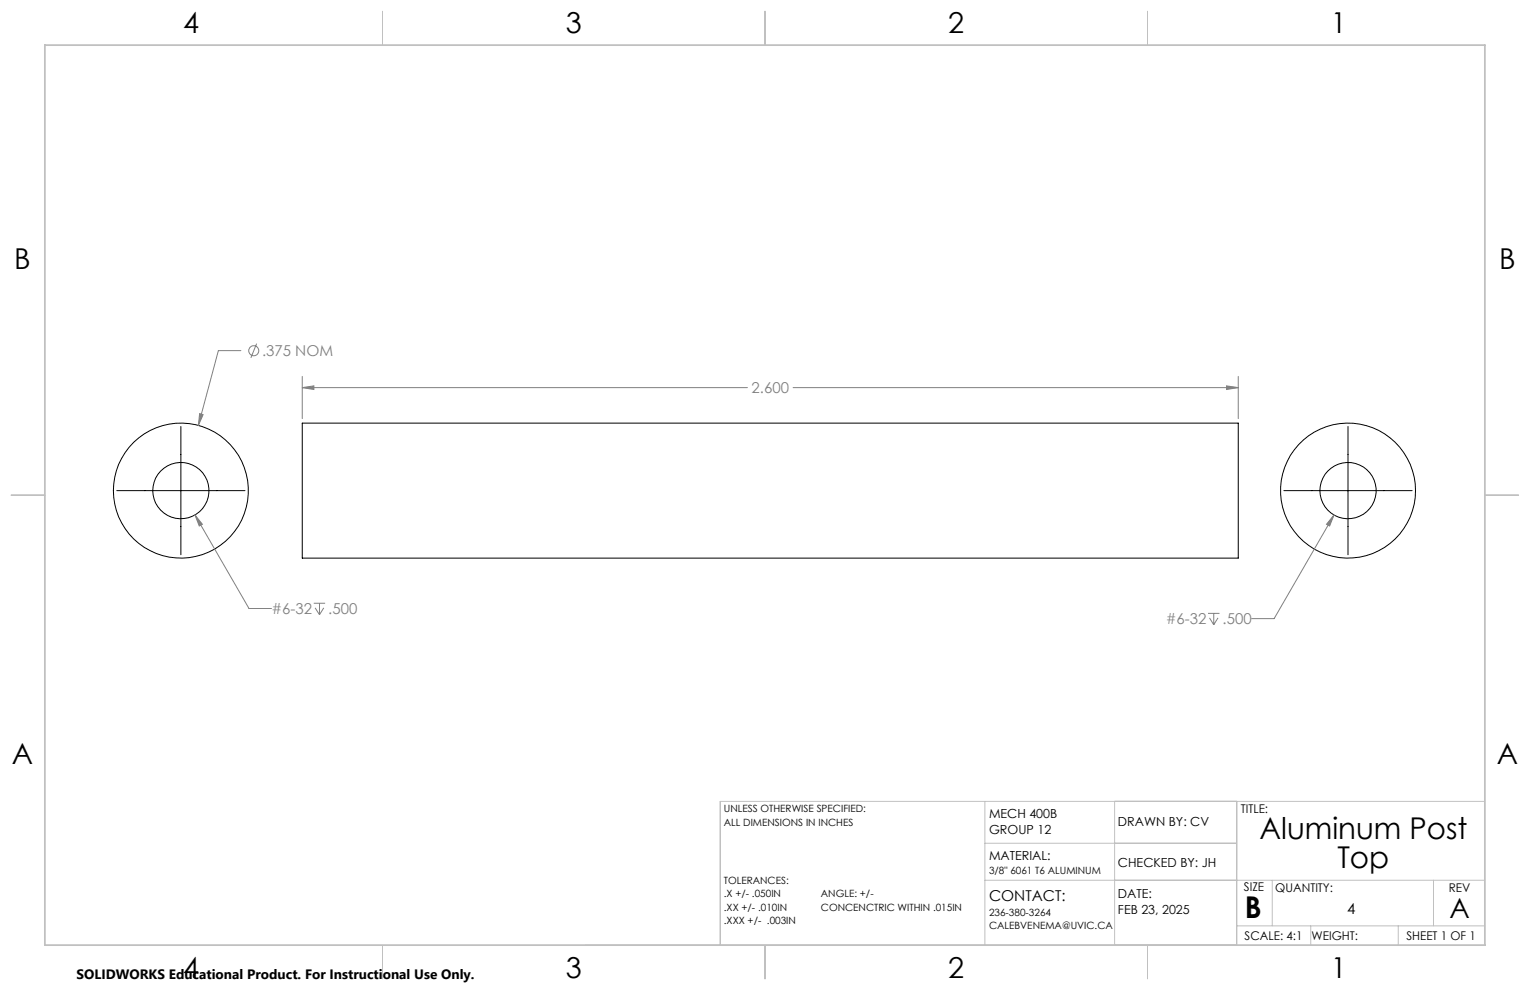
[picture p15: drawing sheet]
<svg xmlns="http://www.w3.org/2000/svg" width="432mm" height="279mm" viewBox="0 0 432 279" stroke-linecap="round" stroke-linejoin="round" font-family="sans-serif">
<defs><g id="words">
<g font-size="8.5">
<text x="355.5" y="236.8">Aluminum Post</text>
<text x="377.4" y="244.9">Top</text>
<text x="351.3" y="259">B</text>
</g>
<g font-size="8.1">
<text x="51.7" y="9.3">4</text>
<text x="159.7" y="9.3">3</text>
<text x="267.6" y="9.3">2</text>
<text x="375.6" y="9.3">1</text>
<text x="4" y="76">B</text>
<text x="423.1" y="76">B</text>
<text x="3.3" y="215.7">A</text>
<text x="422.4" y="215.7">A</text>
<text x="51.7" y="276">4</text>
<text x="159.7" y="276">3</text>
<text x="267.6" y="276">2</text>
<text x="375.6" y="276">1</text>
</g>
<text font-size="7.8" x="409.1" y="259.1">A</text>
<g font-size="4.2" fill="#808080">
<text x="74" y="100.5">.375 NOM</text>
<text x="212.1" y="111">2.600</text>
<text x="76.6" y="173.3">#6-32</text>
<text x="92.7" y="173.3">.500</text>
<text x="329" y="176.2">#6-32</text>
<text x="345" y="176.2">.500</text>
</g>
<g font-size="4.2">
<text x="279.1" y="254.2">CONTACT:</text>
<text x="380.2" y="258">4</text>
</g>
<text font-size="3.8" x="21.6" y="276.3">SOLIDWORKS Educational Product. For Instructional Use Only.</text>
<g font-size="3.5">
<text x="279.1" y="230.7">MECH 400B</text>
<text x="315.5" y="233.1">DRAWN BY: CV</text>
<text x="279.1" y="235.3">GROUP 12</text>
<text x="279.1" y="242.8">MATERIAL:</text>
<text x="315.5" y="244.6">CHECKED BY: JH</text>
<text x="315.5" y="253.5">DATE:</text>
<text x="315.5" y="258">FEB 23, 2025</text>
</g>
<g font-size="3.4">
<text x="350.2" y="229.5">TITLE:</text>
<text x="351.1" y="251.6">SIZE</text>
<text x="359.9" y="251.6">QUANTITY:</text>
<text x="408.9" y="251.7">REV</text>
<text x="351.2" y="265.2">SCALE: 4:1</text>
<text x="370.1" y="265.3">WEIGHT:</text>
<text x="396.9" y="265.2">SHEET 1 OF 1</text>
</g>
<g font-size="2.8">
<text x="204.3" y="229.2">UNLESS OTHERWISE SPECIFIED:</text>
<text x="204.3" y="233">ALL DIMENSIONS IN INCHES</text>
<text x="204.3" y="249.3">TOLERANCES:</text>
<text x="279.1" y="246.8">3/8&quot; 6061 T6 ALUMINUM</text>
<text x="204.3" y="253.2">.X +/- .050IN</text>
<text x="204.3" y="257">.XX +/- .010IN</text>
<text x="231.7" y="253.2">ANGLE: +/-</text>
<text x="231.7" y="257">CONCENCTRIC WITHIN .015IN</text>
<text x="204.3" y="260.8">.XXX +/- .003IN</text>
<text x="279.1" y="258.4">236-380-3264</text>
<text x="279.1" y="262.2">CALEBVENEMA@UVIC.CA</text>
</g>
</g></defs>
<g fill="none" stroke="#000" stroke-width=".28">
<path d="M85.3 119.4h264.2v38.1h-264.2zM32.9 138.5h36.2M51 120.4v36.2M362.3 138.5h36.2M380.4 120.4v36.2"/>
<circle cx="51" cy="138.5" r="7.9"/>
<circle cx="51.1" cy="138.5" r="19.1"/>
<circle cx="380.4" cy="138.5" r="19.1"/>
<circle cx="380.4" cy="138.4" r="7.9"/>
</g>
<g fill="none" stroke="#808080" stroke-width=".28">
<path d="M68 99h-6.4l-5.6 21.1M72.4 97l-1.6 4M56.3 116.7l1 .3-1.3 3.1zM85.3 109.4l3.3-.5v1zM85.3 106.2v11.9M85.3 109.4h125.6M223.8 109.4h125.7M346.1 108.9l3.4 .5-3.4 .5zM349.5 106.2v11.9M55 145.3l2.1 2.7-.9 .4zM55 145.3l15.3 26.4h6.3M376.5 145.3l-1.3 3.1-.8-.4z"/>
<path d="M376.5 145.3l-16.9 29.3h-6.4M88.5 170.3h3.3M88.9 171.6l1.3 1.9M90.2 170.3v3.2M91.4 171.6l-1.2 1.9M340.9 173.1h3.3M341.3 174.4l1.2 1.9M342.5 173.1v3.2M343.7 174.4l-1.2 1.9"/>
<circle cx="71.6" cy="99" r="1.42"/>
</g>
<g fill="none" stroke="#c0c0c0" stroke-width=".28">
<path d="M108 3.2v9.5M215.9 3.2v9.5M323.8 3.2v9.5M3.1 139.7h9.6M419.1 139.7h9.5M278 226.2v40.5M278 238h71M314.6 226.2v40.5M349 226.2v40.5h-183.9M419.1 226.2h-215.8v40.5M278 248.4h141.1M359.1 248.4v12.9"/>
<path d="M404.6 248.4v12.9M108 266.7v9.6M215.9 266.7v9.6M323.8 266.7v9.6M349 261.3h70.1M369.9 261.3v5.4M394.6 261.3v5.4"/>
</g>
<path d="M12.7 12.7h406.4v254h-406.4z" fill="none" stroke="#c0c0c0" stroke-width=".5"/>
<path d="M346.1 108.9l3.4 .5-3.4 .5zM85.3 109.4l3.3-.5v1zM376.5 145.3l-2.1 2.7 .8 .4zM56.3 116.7l-.3 3.4 1.3-3.1zM55 145.3l1.2 3.1 .9-.4z" fill="#808080"/>
<use href="#words"/>
</svg>
